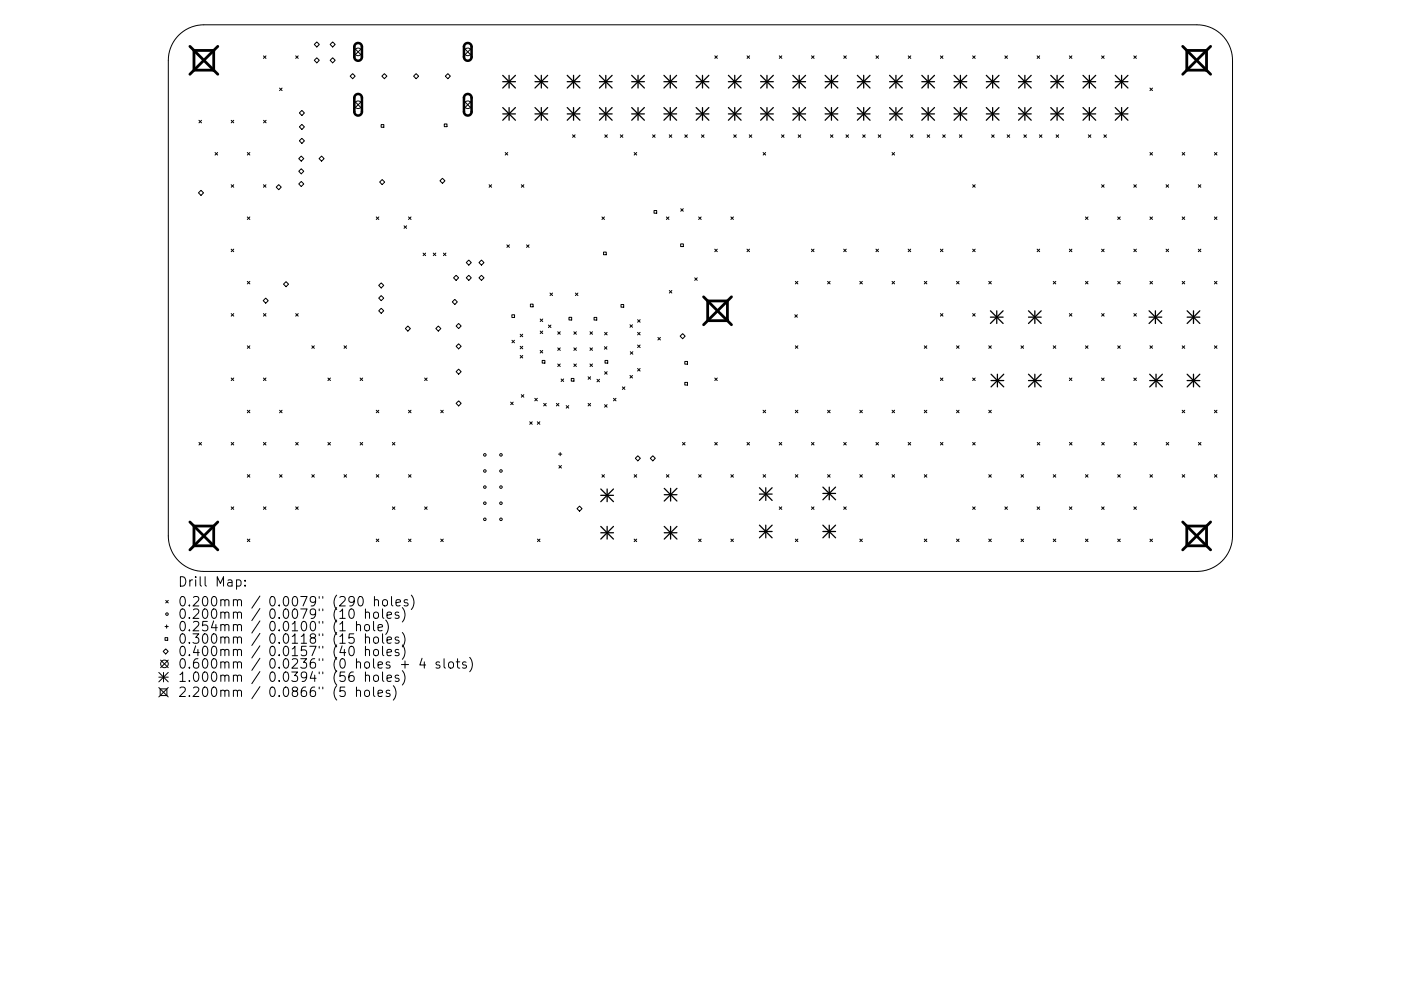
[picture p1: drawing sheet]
<svg xmlns="http://www.w3.org/2000/svg" width="297mm" height="210mm" viewBox="0 0 297 210" stroke-linecap="round" stroke-linejoin="round" font-family="sans-serif">
<defs><g id="words">
<g font-size="2.8">
<text x="37.7" y="124.5">Drill Map:</text>
<text x="37.7" y="128.7">0.200mm / 0.0079&quot; (290 holes)</text>
<text x="37.7" y="131.3">0.200mm / 0.0079&quot; (10 holes)</text>
<text x="37.7" y="133.9">0.254mm / 0.0100&quot; (1 hole)</text>
<text x="37.7" y="136.6">0.300mm / 0.0118&quot; (15 holes)</text>
<text x="37.7" y="139.2">0.400mm / 0.0157&quot; (40 holes)</text>
<text x="37.7" y="141.9">0.600mm / 0.0236&quot; (0 holes + 4 slots)</text>
<text x="37.7" y="144.7">1.000mm / 0.0394&quot; (56 holes)</text>
<text x="37.7" y="147.9">2.200mm / 0.0866&quot; (5 holes)</text>
</g>
</g></defs>
<g fill="none" stroke="#000" stroke-width=".21">
<path d="M37.9 7.5a7.5 7.5 0 0 1 5.3-2.2h210.6a7.5 7.5 0 0 1 7.5 7.5v100.9a7.5 7.5 0 0 1-7.5 7.5h-210.6a7.5 7.5 0 0 1-7.5-7.5v-100.9a7.5 7.5 0 0 1 2.2-5.3zM55.9 11.9l.5 .5M56.4 11.9l-.5 .5M59.3 18.7l.5 .5M59.8 18.7l-.5 .5M62.7 11.9l.5 .5M63.2 11.9l-.5 .5M66.6 9.4l.6-.5 .5 .5-.5 .6zM66.6 12.8l.6-.5 .5 .5-.5 .5zM70 9.4l.5-.5 .6 .5-.6 .6zM70 12.8l.5-.5 .6 .5-.6 .5zM74.2 16.2l.6-.6 .5 .6-.5 .5z"/>
<path d="M75.1 10.2l1.6 1.6M76.7 10.2l-1.6 1.6M81 16.2l.5-.6 .5 .6-.5 .5zM87.7 16.2l.5-.6 .6 .6-.6 .5zM94.4 16.2l.6-.6 .5 .6-.5 .5zM98.4 10.2l1.6 1.6M100 10.2l-1.6 1.6M151.6 11.8l.5 .6M152.1 11.8l-.5 .6M158.4 11.8l.5 .6M158.9 11.8l-.5 .6M165.2 11.8l.6 .6"/>
<path d="M165.8 11.8l-.6 .6M172.1 11.8l.5 .6M172.6 11.8l-.5 .6M178.9 11.8l.5 .6M179.4 11.8l-.5 .6M185.7 11.8l.6 .6M186.3 11.8l-.6 .6M192.6 11.9l.5 .5M193.1 11.9l-.5 .5M199.4 11.9l.5 .5M199.9 11.9l-.5 .5M206.2 11.9l.6 .5"/>
<path d="M206.8 11.9l-.6 .5M213.1 11.9l.5 .5M213.6 11.9l-.5 .5M219.9 11.9l.5 .5M220.4 11.9l-.5 .5M226.7 11.9l.6 .5M227.3 11.9l-.6 .5M233.6 11.9l.5 .5M234.1 11.9l-.5 .5M240.4 11.9l.5 .5M240.9 11.9l-.5 .5M243.8 18.7l.6 .5"/>
<path d="M244.4 18.7l-.6 .5M42.2 25.5l.5 .6M42.7 25.5l-.5 .6M45.6 32.4l.5 .5M46.1 32.4l-.5 .5M49 25.5l.6 .6M49 39.2l.6 .5M49.6 25.5l-.6 .6M49.6 39.2l-.6 .5M52.4 32.4l.6 .5M53 32.4l-.6 .5M55.9 39.2l.5 .5"/>
<path d="M55.9 25.5l.5 .6M56.4 39.2l-.5 .5M56.4 25.5l-.5 .6M59.1 39.2l.5 .5-.5 .5-.5-.5zM63.3 33.7l.6-.6 .5 .6-.5 .5zM63.3 36.3l.6-.5 .5 .5-.5 .6zM63.3 39l.6-.5 .5 .5-.5 .6zM63.5 26.9l.5-.5 .5 .5-.5 .6zM63.5 29.9l.5-.6 .5 .6-.5 .5zM64 23.4l.5 .6-.5 .5-.5-.5zM67.6 33.7l.6-.6 .5 .6-.5 .5zM75.1 21.4l1.6 1.6"/>
<path d="M76.7 21.4l-1.6 1.6M80.5 38.6l.5-.5 .6 .5-.6 .6zM80.8 26.4h.6v.6h-.6zM93.3 38.4l.5-.6 .5 .6-.5 .5zM94.2 26.3h.6v.6h-.6zM98.4 21.4l1.6 1.6M100 21.4l-1.6 1.6M103.7 39.2l.5 .5M104.2 39.2l-.5 .5M107.1 32.4l.6 .5M107.7 32.4l-.6 .5M110.5 39.2l.6 .5"/>
<path d="M111.1 39.2l-.6 .5M121.4 28.6l.5 .5M121.9 28.6l-.5 .5M128.2 28.6l.6 .5M128.8 28.6l-.6 .5M131.5 28.6l.6 .5M132.1 28.6l-.6 .5M134.5 32.4l.5 .5M135 32.4l-.5 .5M138.4 28.6l.5 .5M138.9 28.6l-.5 .5M141.9 28.6l.5 .5"/>
<path d="M142.4 28.6l-.5 .5M145.2 28.6l.5 .5M145.7 28.6l-.5 .5M148.7 28.6l.6 .5M149.3 28.6l-.6 .5M155.6 28.6l.5 .5M156.1 28.6l-.5 .5M158.9 28.6l.5 .5M159.4 28.6l-.5 .5M161.8 32.4l.5 .5M162.3 32.4l-.5 .5M165.7 28.6l.5 .5"/>
<path d="M166.2 28.6l-.5 .5M169.2 28.6l.6 .5M169.8 28.6l-.6 .5M176.1 28.6l.5 .5M176.6 28.6l-.5 .5M179.4 28.6l.5 .5M179.9 28.6l-.5 .5M182.9 28.6l.5 .5M183.4 28.6l-.5 .5M186.2 28.6l.5 .5M186.7 28.6l-.5 .5M189.1 32.4l.6 .5"/>
<path d="M189.7 32.4l-.6 .5M193 28.6l.6 .5M193.6 28.6l-.6 .5M196.6 28.6l.5 .5M197.1 28.6l-.5 .5M199.9 28.6l.5 .5M200.4 28.6l-.5 .5M203.4 28.6l.5 .5M203.9 28.6l-.5 .5M206.2 39.2l.6 .5M206.8 39.2l-.6 .5M210.2 28.6l.6 .5"/>
<path d="M210.8 28.6l-.6 .5M213.5 28.6l.6 .5M214.1 28.6l-.6 .5M217.1 28.6l.5 .5M217.6 28.6l-.5 .5M220.4 28.6l.5 .5M220.9 28.6l-.5 .5M223.9 28.6l.6 .5M224.5 28.6l-.6 .5M230.7 28.6l.6 .5M231.3 28.6l-.6 .5M233.6 39.2l.5 .5"/>
<path d="M234 28.6l.6 .5M234.1 39.2l-.5 .5M234.6 28.6l-.6 .5M240.4 39.2l.5 .5M240.9 39.2l-.5 .5M243.8 32.4l.6 .5M244.4 32.4l-.6 .5M247.2 39.2l.6 .5M247.8 39.2l-.6 .5M250.6 32.4l.6 .5M251.2 32.4l-.6 .5M254.1 39.2l.5 .5"/>
<path d="M254.6 39.2l-.5 .5M257.5 32.4l.5 .5M258 32.4l-.5 .5M42.1 40.9l.5-.5 .6 .5-.6 .6zM49 52.9l.6 .5M49.6 52.9l-.6 .5M52.4 46l.6 .6M52.4 59.7l.6 .5M53 46l-.6 .6M53 59.7l-.6 .5M79.8 46l.5 .6M80.3 46l-.5 .6"/>
<path d="M85.7 47.9l.5 .6M86.2 47.9l-.5 .6M86.6 46l.5 .6M87.1 46l-.5 .6M89.7 53.7l.5 .5M90.2 53.7l-.5 .5M91.9 53.7l.5 .5M92.4 53.7l-.5 .5M94 53.7l.5 .5M94.5 53.7l-.5 .5M96.2 58.9l.5-.5 .5 .5-.5 .6zM98.9 58.9l.5-.5 .5 .5-.5 .6z"/>
<path d="M99.4 55.2l.5 .5-.5 .6-.5-.6zM101.5 58.9l.6-.5 .5 .5-.5 .6zM102.1 55.2l.5 .5-.5 .6-.6-.6zM107.5 51.9l.5 .6M108 51.9l-.5 .6M111.6 51.9l.6 .6M112.2 51.9l-.6 .6M127.6 46l.6 .6M128 53.5h.5v.6h-.5zM128.2 46l-.6 .6M138.7 44.7h.5v.5h-.5zM141.3 46l.5 .6"/>
<path d="M141.8 46l-.5 .6M144.3 51.7h.6v.6h-.6zM144.3 44.3l.6 .5M144.9 44.3l-.6 .5M147.3 58.9l.5 .6M147.8 58.9l-.5 .6M148.1 46l.6 .6M148.7 46l-.6 .6M151.5 52.9l.6 .5M152.1 52.9l-.6 .5M155 46l.5 .6M155.5 46l-.5 .6"/>
<path d="M158.4 52.9l.5 .5M158.9 52.9l-.5 .5M168.6 59.7l.6 .5M169.2 59.7l-.6 .5M172 52.9l.6 .5M172.6 52.9l-.6 .5M175.5 59.7l.5 .5M176 59.7l-.5 .5M178.9 52.9l.5 .5M179.4 52.9l-.5 .5M182.3 59.7l.5 .5M182.8 59.7l-.5 .5"/>
<path d="M185.7 52.9l.6 .5M186.3 52.9l-.6 .5M189.1 59.7l.6 .5M189.7 59.7l-.6 .5M192.6 52.9l.5 .5M193.1 52.9l-.5 .5M196 59.7l.5 .5M196.5 59.7l-.5 .5M199.4 52.9l.5 .5M199.9 52.9l-.5 .5M202.8 59.7l.5 .5M203.3 59.7l-.5 .5"/>
<path d="M206.2 52.9l.6 .5M206.8 52.9l-.6 .5M209.6 59.7l.6 .5M210.2 59.7l-.6 .5M219.9 52.9l.5 .5M220.4 52.9l-.5 .5M223.3 59.7l.5 .5M223.8 59.7l-.5 .5M226.7 52.9l.6 .5M227.3 52.9l-.6 .5M230.1 46l.6 .6M230.1 59.7l.6 .5"/>
<path d="M230.7 46l-.6 .6M230.7 59.7l-.6 .5M233.6 52.9l.5 .5M234.1 52.9l-.5 .5M237 46l.5 .6M237 59.7l.5 .5M237.5 46l-.5 .6M237.5 59.7l-.5 .5M240.4 52.9l.5 .5M240.9 52.9l-.5 .5M243.8 46l.6 .6M243.8 59.7l.6 .5"/>
<path d="M244.4 46l-.6 .6M244.4 59.7l-.6 .5M247.2 52.9l.6 .5M247.8 52.9l-.6 .5M250.6 59.7l.6 .5M250.6 46l.6 .6M251.2 46l-.6 .6M251.2 59.7l-.6 .5M254.1 52.9l.5 .5M254.6 52.9l-.5 .5M257.5 59.7l.5 .5M257.5 46l.5 .6"/>
<path d="M258 59.7l-.5 .5M258 46l-.5 .6M49 66.5l.6 .6M49.6 66.5l-.6 .6M52.4 73.4l.6 .5M53 73.4l-.6 .5M55.9 66.5l.5 .6M56.3 63.3l.6 .5-.6 .5-.5-.5zM56.4 66.5l-.5 .6M60.1 60.3l.5-.5 .6 .5-.6 .5zM62.7 66.5l.5 .6M63.2 66.5l-.5 .6"/>
<path d="M66.1 73.4l.5 .5M66.6 73.4l-.5 .5M72.9 73.4l.6 .5M73.5 73.4l-.6 .5M80.8 60l.6 .6-.6 .5-.5-.5zM80.8 62.7l.6 .6-.6 .5-.5-.5zM80.8 65.4l.6 .5-.6 .6-.5-.6zM86.5 69.2l.5 .5-.5 .5-.6-.5zM92.4 69.7l.5-.5 .6 .5-.6 .5zM96.4 63.5l.6 .6-.6 .5-.5-.5zM96.7 69.2l.5-.6 .6 .6-.6 .5zM96.7 73.5l.5-.6 .6 .6-.6 .5z"/>
<path d="M96.7 78.9l.5-.6 .6 .6-.6 .5zM108.5 66.8h.6v.6h-.6zM108.5 72.2l.6 .5M109.1 72.2l-.6 .5M110.3 70.9l.5 .6M110.3 73.5l.5 .5M110.3 75.4l.5 .6M110.8 70.9l-.5 .6M110.8 73.5l-.5 .5M110.8 75.4l-.5 .6M112.5 64.5h.5v.6h-.5zM114.5 67.7l.6 .5"/>
<path d="M114.5 70.2l.6 .6M114.5 74.4l.6 .5M115 76.5h.5v.5h-.5zM115.1 67.7l-.6 .5M115.1 70.2l-.6 .6M115.1 74.4l-.6 .5M116.3 69l.5 .5M116.6 62.2l.6 .5M116.8 69l-.5 .5M117.2 62.2l-.6 .5M118.2 70.4l.6 .5M118.2 73.8l.6 .5"/>
<path d="M118.2 77.2l.6 .6M118.8 70.4l-.6 .5M118.8 73.8l-.6 .5M118.8 77.2l-.6 .6M120.6 67.3h.6v.6h-.6zM121.7 73.8l.5 .5M121.7 77.2l.5 .6M121.7 70.4l.5 .5M122 62.2l.5 .5M122.2 70.4l-.5 .5M122.2 73.8l-.5 .5M122.2 77.2l-.5 .6"/>
<path d="M122.5 62.2l-.5 .5M124.7 79.9l.5 .6M125.1 77.2l.5 .6M125.1 70.4l.5 .5M125.1 73.8l.5 .5M125.2 79.9l-.5 .6M125.6 70.4l-.5 .5M125.6 73.8l-.5 .5M125.6 77.2l-.5 .6M125.9 67.3h.6v.6h-.6zM128.1 73.6l.6 .5M128.2 70.5l.5 .6"/>
<path d="M128.2 78.9l.5 .5M128.3 76.5h.5v.5h-.5zM128.7 73.6l-.6 .5M128.7 78.9l-.5 .5M128.7 70.5l-.5 .6M131.7 64.6h.5v.6h-.5zM133.6 68.9l.5 .5M133.6 79.7l.5 .5M133.6 74.6l.6 .6M134.1 68.9l-.5 .5M134.1 79.7l-.5 .5M134.2 74.6l-.6 .6"/>
<path d="M135.2 70.5l.5 .6M135.2 67.8l.5 .6M135.2 73.2l.5 .5M135.2 78.2l.5 .5M135.7 67.8l-.5 .6M135.7 70.5l-.5 .6M135.7 73.2l-.5 .5M135.7 78.2l-.5 .5M139.5 71.6l.5 .5M140 71.6l-.5 .5M141.9 61.6l.5 .6M142.4 61.6l-.5 .6"/>
<path d="M144.7 70.8l.6 .5-.6 .6-.5-.6zM145.2 76.7h.6v.6h-.6zM168.5 66.8l.6 .5M168.6 73.4l.6 .5M169.1 66.8l-.6 .5M169.2 73.4l-.6 .5M196 73.4l.5 .5M196.5 73.4l-.5 .5M199.4 66.5l.5 .6M199.9 66.5l-.5 .6M202.8 73.4l.5 .5M203.3 73.4l-.5 .5"/>
<path d="M206.2 66.5l.6 .6M206.8 66.5l-.6 .6M209.6 73.4l.6 .5M210.2 73.4l-.6 .5M216.5 73.4l.5 .5M217 73.4l-.5 .5M223.3 73.4l.5 .5M223.8 73.4l-.5 .5M226.7 66.5l.6 .6M227.3 66.5l-.6 .6M230.1 73.4l.6 .5M230.7 73.4l-.6 .5"/>
<path d="M233.6 66.5l.5 .6M234.1 66.5l-.5 .6M237 73.4l.5 .5M237.5 73.4l-.5 .5M240.4 66.5l.5 .6M240.9 66.5l-.5 .6M243.8 73.4l.6 .5M244.4 73.4l-.6 .5M250.6 73.4l.6 .5M251.2 73.4l-.6 .5M257.5 73.4l.5 .5M258 73.4l-.5 .5"/>
<path d="M42.2 93.9l.5 .5M42.7 93.9l-.5 .5M49 80.2l.6 .5M49 93.9l.6 .5M49.6 80.2l-.6 .5M49.6 93.9l-.6 .5M52.4 87l.6 .6M53 87l-.6 .6M55.9 80.2l.5 .5M55.9 93.9l.5 .5M56.4 80.2l-.5 .5M56.4 93.9l-.5 .5"/>
<path d="M59.3 87l.5 .6M59.8 87l-.5 .6M62.7 93.9l.5 .5M63.2 93.9l-.5 .5M69.5 80.2l.6 .5M69.5 93.9l.6 .5M70.1 93.9l-.6 .5M70.1 80.2l-.6 .5M76.4 80.2l.5 .5M76.4 93.9l.5 .5M76.9 80.2l-.5 .5M76.9 93.9l-.5 .5"/>
<path d="M79.8 87l.5 .6M80.3 87l-.5 .6M83.2 93.9l.5 .5M83.7 93.9l-.5 .5M86.6 87l.5 .6M87.1 87l-.5 .6M90 80.2l.6 .5M90.6 80.2l-.6 .5M93.4 87l.6 .6M94 87l-.6 .6M96.7 85.6l.5-.6 .6 .6-.6 .5zM108.3 85.3l.5 .6"/>
<path d="M108.8 85.3l-.5 .6M110.5 83.7l.6 .6M111.1 83.7l-.6 .6M112.3 89.5l.5 .5M112.8 89.5l-.5 .5M113.4 84.5l.5 .5M113.9 84.5l-.5 .5M113.9 89.5l.6 .5M114.5 89.5l-.6 .5M115.3 85.6l.5 .5M115.8 85.6l-.5 .5M118 85.6l.5 .5"/>
<path d="M118.4 96.3h.7M118.5 85.6l-.5 .5M118.5 98.8l.5 .5M118.8 96v.7M119 80.4l.5 .5M119 98.8l-.5 .5M119.5 80.4l-.5 .5M120 86.1l.6 .5M120.6 86.1l-.6 .5M121.1 80.3h.6v.6h-.6zM124.7 85.6l.5 .5M125.2 85.6l-.5 .5"/>
<path d="M126.6 80.5l.5 .5M127.1 80.5l-.5 .5M128.2 85.9l.5 .5M128.7 85.9l-.5 .5M130.1 84.5l.5 .5M130.6 84.5l-.5 .5M132 82.1l.5 .5M132.5 82.1l-.5 .5M135.2 96.7l.6 .5-.6 .6-.5-.6zM138.4 96.7l.5 .5-.5 .6-.5-.6zM144.7 93.9l.5 .5M145.2 81.1h.6v.6h-.6z"/>
<path d="M145.2 93.9l-.5 .5M151.5 80.2l.6 .5M151.5 93.9l.6 .5M152.1 80.2l-.6 .5M152.1 93.9l-.6 .5M158.4 93.9l.5 .5M158.9 93.9l-.5 .5M161.8 87l.5 .6M162.3 87l-.5 .6M165.2 93.9l.5 .5M165.7 93.9l-.5 .5M168.6 87l.6 .6"/>
<path d="M169.2 87l-.6 .6M172 93.9l.6 .5M172.6 93.9l-.6 .5M175.5 87l.5 .6M176 87l-.5 .6M178.9 93.9l.5 .5M179.4 93.9l-.5 .5M182.3 87l.5 .6M182.8 87l-.5 .6M185.7 93.9l.6 .5M186.3 93.9l-.6 .5M189.1 87l.6 .6"/>
<path d="M189.7 87l-.6 .6M192.6 93.9l.5 .5M193.1 93.9l-.5 .5M196 87l.5 .6M196.5 87l-.5 .6M199.4 80.2l.5 .5M199.4 93.9l.5 .5M199.9 80.2l-.5 .5M199.9 93.9l-.5 .5M202.8 87l.5 .6M203.3 87l-.5 .6M206.2 80.2l.6 .5"/>
<path d="M206.2 93.9l.6 .5M206.8 80.2l-.6 .5M206.8 93.9l-.6 .5M209.6 87l.6 .6M210.2 87l-.6 .6M219.9 93.9l.6 .5M220.5 93.9l-.6 .5M226.7 80.2l.6 .5M226.8 93.9l.5 .5M227.3 80.2l-.6 .5M227.3 93.9l-.5 .5M233.6 80.2l.5 .5"/>
<path d="M233.6 93.9l.5 .5M234.1 80.2l-.5 .5M234.1 93.9l-.5 .5M240.4 80.2l.5 .5M240.4 93.9l.6 .5M240.9 80.2l-.5 .5M241 93.9l-.6 .5M247.3 93.9l.5 .5M247.8 93.9l-.5 .5M250.6 87l.6 .6M251.2 87l-.6 .6M254.1 93.9l.5 .5"/>
<path d="M254.6 93.9l-.5 .5M257.5 87l.5 .6M258 87l-.5 .6M49 107.5l.6 .6M49.6 107.5l-.6 .6M52.4 100.7l.6 .5M52.4 114.4l.6 .5M53 100.7l-.6 .5M53 114.4l-.6 .5M55.9 107.5l.5 .6M56.4 107.5l-.5 .6M59.3 100.7l.5 .5"/>
<path d="M59.8 100.7l-.5 .5M62.7 107.5l.5 .6M63.2 107.5l-.5 .6M66.1 100.7l.5 .5M66.6 100.7l-.5 .5M72.9 100.7l.6 .5M73.5 100.7l-.6 .5M79.8 114.4l.5 .5M79.8 100.7l.5 .5M80.3 100.7l-.5 .5M80.3 114.4l-.5 .5M83.2 107.5l.5 .6"/>
<path d="M83.7 107.5l-.5 .6M86.6 114.4l.5 .5M86.6 100.7l.5 .5M87.1 100.7l-.5 .5M87.1 114.4l-.5 .5M90 107.5l.6 .6M90.6 107.5l-.6 .6M93.4 114.4l.6 .5M94 114.4l-.6 .5M113.9 114.4l.6 .5M114.5 114.4l-.6 .5M122.3 107.9l.6-.5 .5 .5-.5 .6z"/>
<path d="M127.6 100.7l.6 .5M128.2 100.7l-.6 .5M134.5 100.7l.5 .5M134.5 114.4l.5 .5M135 100.7l-.5 .5M135 114.4l-.5 .5M141.3 100.7l.5 .5M141.8 100.7l-.5 .5M148.1 100.7l.6 .5M148.1 114.4l.6 .5M148.7 100.7l-.6 .5M148.7 114.4l-.6 .5"/>
<path d="M155 100.7l.5 .5M155 114.4l.5 .5M155.5 100.7l-.5 .5M155.5 114.4l-.5 .5M161.8 100.7l.5 .5M162.3 100.7l-.5 .5M165.2 107.5l.5 .6M165.7 107.5l-.5 .6M168.6 100.7l.6 .5M168.6 114.4l.6 .5M169.2 100.7l-.6 .5M169.2 114.4l-.6 .5"/>
<path d="M172 107.5l.6 .6M172.6 107.5l-.6 .6M175.5 100.7l.5 .5M176 100.7l-.5 .5M178.9 107.5l.5 .6M179.4 107.5l-.5 .6M182.3 114.4l.5 .5M182.3 100.7l.5 .5M182.8 100.7l-.5 .5M182.8 114.4l-.5 .5M189.1 100.7l.6 .5M189.7 100.7l-.6 .5"/>
<path d="M196 114.4l.5 .5M196 100.7l.5 .5M196.5 100.7l-.5 .5M196.5 114.4l-.5 .5M202.8 114.4l.5 .5M203.3 114.4l-.5 .5M206.2 107.5l.6 .6M206.8 107.5l-.6 .6M209.6 114.4l.6 .5M209.6 100.7l.6 .5M210.2 100.7l-.6 .5M210.2 114.4l-.6 .5"/>
<path d="M213.1 107.5l.5 .6M213.6 107.5l-.5 .6M216.5 100.7l.5 .5M216.5 114.4l.5 .5M217 100.7l-.5 .5M217 114.4l-.5 .5M219.9 107.5l.5 .6M220.4 107.5l-.5 .6M223.3 114.4l.5 .5M223.3 100.7l.5 .5M223.8 100.7l-.5 .5M223.8 114.4l-.5 .5"/>
<path d="M226.7 107.5l.6 .6M227.3 107.5l-.6 .6M230.1 114.4l.6 .5M230.1 100.7l.6 .5M230.7 100.7l-.6 .5M230.7 114.4l-.6 .5M233.6 107.5l.5 .6M234.1 107.5l-.5 .6M237 114.4l.5 .5M237 100.7l.5 .5M237.5 100.7l-.5 .5M237.5 114.4l-.5 .5"/>
<path d="M240.4 107.5l.5 .6M240.9 107.5l-.5 .6M243.8 100.7l.6 .5M243.8 114.4l.6 .5M244.4 100.7l-.6 .5M244.4 114.4l-.6 .5M250.6 100.7l.6 .5M251.2 100.7l-.6 .5M257.5 100.7l.5 .5M258 100.7l-.5 .5M34.6 138.2l.5-.5 .6 .5-.6 .6zM35 135.3h.6v.6h-.6z"/>
<path d="M35 132.9h.7M35.1 127.4l.6 .5M35.3 132.6v.7M35.7 127.4l-.6 .5M50.2 123.1l.5-.1 .4 .4v.6l-.2 .3h-.7M52 124.2v.2M52 123.1v.2M72.1 132.4l.5-.6v2M74.2 129.4l.4-.2a1.25 1.25 0 0 1 0 2l-.4-.1-.1-.3-.1-.8zM74.2 137.3l.4-.2a1.25 1.25 0 0 1 0 2l-.4-.1-.1-.3-.1-.8zM75 134.5h-.9l-.1 .9 .2-.2 .7 .1 .2 .3-.1 .7-.3 .2h-.5l-.2-.2M75.6 132.7a.5 .5 0 0 1 .8 .1v1"/>
<path d="M75.6 131.8v2M76.1 126.7l.4-.1a1.25 1.25 0 0 1 0 2l-.3-.1-.2-.3-.1-.9zM77.4 132.7a.54 .54 0 0 1 .5-.2 .54 .54 0 0 1 .4 .4v.6a.54 .54 0 0 1-.5 .4 .54 .54 0 0 1-.5-.4zM77.5 130.1a.5 .5 0 0 1 .8 0v1.1M77.5 135.3a.5 .5 0 0 1 .8 .1v1.1M77.5 138a.5 .5 0 0 1 .8 .1v1M77.5 129.2v2M77.5 134.5v2M77.5 137.1v2M79.2 131.8v1.8l.3 .2M79.3 130.1a.54 .54 0 0 1 .5-.2 .54 .54 0 0 1 .4 .3v.6a.54 .54 0 0 1-.5 .4 .54 .54 0 0 1-.5-.4zM79.3 135.3a.54 .54 0 0 1 .5-.2 .54 .54 0 0 1 .4 .4v.6a.54 .54 0 0 1-.5 .4 .54 .54 0 0 1-.5-.4z"/>
<path d="M79.3 138a.54 .54 0 0 1 .5-.2 .54 .54 0 0 1 .4 .4v.5a.54 .54 0 0 1-.5 .4 .54 .54 0 0 1-.5-.4zM79.4 127.4l.3-.2 .5 .1v1.3M79.4 126.6v2M80.2 133.2l.9-.2-.1-.4-.6-.1-.2 .3v.9h.8M81.1 129.2v1.7l.3 .3M81.1 134.5v1.7l.3 .3M81.1 137.1v1.7l.3 .3M81.2 127.4l.3-.2a.54 .54 0 0 1 .7 .4v.6a.54 .54 0 0 1-.6 .4 .54 .54 0 0 1-.5-.4zM81.8 131.6a2.29 2.29 0 0 1 0 3M82.1 130.5l.9-.2-.1-.3-.6-.1-.2 .2 .1 1h.7M82.1 135.8l.9-.2-.1-.4-.6-.1-.2 .3 .1 1h.7M82.1 138.5l.9-.2-.1-.4-.6-.1-.2 .3 .1 .9h.7"/>
<path d="M83 126.6v1.7l.3 .3M84 127.9l.9-.2-.1-.4-.6-.1-.2 .3 .1 1h.7M84.5 130l-.4-.1-.3 .2 .1 .3 .6 .2v.5h-.7M84.5 135.2l-.4-.1-.3 .3 .1 .3 .6 .2v.5h-.7M84.5 137.9l-.4-.1-.3 .3 .1 .3 .6 .1v.5h-.7M85.3 128.9a2.29 2.29 0 0 1 0 3.1M85.3 134.2a2.29 2.29 0 0 1 0 3M85.3 136.8a2.29 2.29 0 0 1 0 3.1M86.4 127.3l-.4-.1-.3 .3 .1 .3 .6 .2v.5h-.7M87.2 126.3a2.29 2.29 0 0 1 0 3M89.5 139.7l-.5 1.4h1.2M94.2 139.8v1.7l.2 .3"/>
<path d="M97 139.8v1.7l.1 .2 .4 .1M99.6 139.5a2.29 2.29 0 0 1 0 3M33.7 142.7l2 2M33.7 143.7h2M33.7 145.9l2 2M34 146.2h1.4v1.4h-1.4zM34.1 140l1.6 1.7M34.7 142.7v2M35.7 140l-1.6 1.7M35.7 142.7l-2 2M35.7 145.9l-2 2M74.9 142.6a.79 .79 0 0 0-.9 .8v.8l.2 .3 .5 .1 .3-.2 .1-.7-.2-.3-.6-.1-.3 .4"/>
<path d="M75.6 146.6a.5 .5 0 0 1 .8 .1v1.1M75.6 145.8v2M77.4 146.6a.54 .54 0 0 1 .5-.2 .54 .54 0 0 1 .4 .4v.6a.54 .54 0 0 1-.5 .4 .54 .54 0 0 1-.5-.4zM77.5 143.4a.5 .5 0 0 1 .8 .1v1.1M77.5 142.6v2M79.2 145.8v1.7l.3 .3M79.4 143.3a.54 .54 0 0 1 .8 .3v.6a.54 .54 0 0 1-.5 .4 .54 .54 0 0 1-.5-.4v-.6zM80.2 147.1l.9-.2-.1-.4-.6-.1-.2 .3v1h.8M81.1 142.6v1.7l.3 .3M82.1 143.9l.9-.2-.1-.4-.6-.1-.2 .3 .1 1h.7M82.6 146.5l-.4-.1-.3 .3 .1 .3 .6 .2v.5h-.7M83.4 145.5a2.29 2.29 0 0 1 0 3"/>
<path d="M84.5 143.3l-.4-.1-.3 .3 .1 .3 .6 .2v.5h-.7M85.1 141h1.5M85.3 142.3a2.29 2.29 0 0 1 0 3M85.9 140.2v1.6M90 140.4v1.4M93.2 140.5l-.5-.1-.3 .3 .1 .3 .7 .2v.5h-.8M95.2 140.6a.54 .54 0 0 1 .5-.2 .54 .54 0 0 1 .5 .4l-.1 .8a.54 .54 0 0 1-.6 .2 .54 .54 0 0 1-.4-.4zM96.7 140.4h.8M98.8 140.5l-.5-.1-.2 .3 .1 .3 .6 .2v.5h-.7"/>
<circle cx="75.9" cy="11" r=".81"/>
<circle cx="99.2" cy="11" r=".81"/>
<circle cx="75.9" cy="22.2" r=".81"/>
<circle cx="99.2" cy="22.2" r=".81"/>
<circle cx="102.8" cy="96.5" r=".27"/>
<circle cx="102.8" cy="99.9" r=".27"/>
<circle cx="106.2" cy="96.5" r=".27"/>
<circle cx="106.2" cy="99.9" r=".27"/>
<circle cx="102.8" cy="110.2" r=".27"/>
<circle cx="102.8" cy="103.3" r=".27"/>
<circle cx="102.8" cy="106.8" r=".27"/>
<circle cx="106.2" cy="106.8" r=".27"/>
<circle cx="106.2" cy="110.2" r=".27"/>
<circle cx="106.2" cy="103.3" r=".27"/>
<circle cx="35.4" cy="130.3" r=".27"/>
<circle cx="34.9" cy="140.9" r=".81"/>
</g>
<path d="M75.4 9.4a.81 .81 0 0 1 .8-.2 .81 .81 0 0 1 .5 .7v2.2a.81 .81 0 0 1-.8 .8 .81 .81 0 0 1-.8-.8v-2.2zM98.6 9.4a.81 .81 0 0 1 .9-.2 .81 .81 0 0 1 .5 .7v2.2a.81 .81 0 0 1-.8 .8 .81 .81 0 0 1-.8-.8v-2.2zM75.4 20.2a.81 .81 0 0 1 .8-.2 .81 .81 0 0 1 .5 .7v3a.81 .81 0 0 1-.8 .8 .81 .81 0 0 1-.8-.8v-3zM98.6 20.2a.81 .81 0 0 1 .9-.2 .81 .81 0 0 1 .5 .7v3a.81 .81 0 0 1-.8 .8 .81 .81 0 0 1-.8-.8v-3z" fill="none" stroke="#000" stroke-width=".54"/>
<g fill="none" stroke="#000" stroke-width=".27">
<path d="M106.6 16l2.7 2.7M106.6 17.3h2.7M107.9 16v2.7M109.3 16l-2.7 2.7M113.4 17.3h2.7M113.4 16l2.7 2.7M114.8 16v2.7M116.1 16l-2.7 2.7M120.3 17.3h2.7M120.3 16l2.7 2.7M121.6 16v2.7M123 16l-2.7 2.7"/>
<path d="M127.1 17.3h2.7M127.1 16l2.7 2.7M128.4 16v2.7M129.8 16l-2.7 2.7M133.9 17.3h2.7M133.9 16l2.7 2.7M135.3 16v2.7M136.6 16l-2.7 2.7M140.8 17.3h2.7M140.8 16l2.7 2.7M142.1 16v2.7M143.5 16l-2.7 2.7"/>
<path d="M147.6 17.3h2.7M147.6 16l2.7 2.7M148.9 16v2.7M150.3 16l-2.7 2.7M154.4 17.3h2.7M154.4 16l2.7 2.7M155.8 16v2.7M157.1 16l-2.7 2.7M161.3 17.3h2.7M161.3 16l2.7 2.7M162.6 16v2.7M164 16l-2.7 2.7"/>
<path d="M168.1 17.3h2.7M168.1 16l2.7 2.7M169.4 16v2.7M170.8 16l-2.7 2.7M174.9 17.3h2.7M174.9 16l2.7 2.7M176.3 16v2.7M177.6 16l-2.7 2.7M181.8 17.3h2.7M181.8 16l2.7 2.7M183.1 16v2.7M184.5 16l-2.7 2.7"/>
<path d="M188.6 17.3h2.7M188.6 16l2.7 2.7M190 16v2.7M191.3 16l-2.7 2.7M195.4 17.3h2.7M195.4 16l2.7 2.7M196.8 16v2.7M198.1 16l-2.7 2.7M202.3 17.3h2.7M202.3 16l2.7 2.7M203.6 16v2.7M205 16l-2.7 2.7"/>
<path d="M209.1 17.3h2.7M209.1 16l2.7 2.7M210.5 16v2.7M211.8 16l-2.7 2.7M215.9 17.3h2.7M215.9 16l2.7 2.7M217.3 16v2.7M218.6 16l-2.7 2.7M222.8 17.3h2.7M222.8 16l2.7 2.7M224.1 16v2.7M225.5 16l-2.7 2.7"/>
<path d="M229.6 17.3h2.7M229.6 16l2.7 2.7M231 16v2.7M232.3 16l-2.7 2.7M236.5 17.3h2.6M236.5 16l2.6 2.7M237.8 16v2.7M239.1 16l-2.6 2.7M106.6 22.8l2.7 2.7M106.6 24.2h2.7M107.9 22.8v2.7M109.3 22.8l-2.7 2.7"/>
<path d="M113.4 22.8l2.7 2.7M113.4 24.2h2.7M114.8 22.8v2.7M116.1 22.8l-2.7 2.7M120.3 24.2h2.7M120.3 22.8l2.7 2.7M121.6 22.8v2.7M123 22.8l-2.7 2.7M127.1 24.2h2.7M127.1 22.8l2.7 2.7M128.4 22.8v2.7M129.8 22.8l-2.7 2.7"/>
<path d="M133.9 24.2h2.7M133.9 22.8l2.7 2.7M135.3 22.8v2.7M136.6 22.8l-2.7 2.7M140.8 24.2h2.7M140.8 22.8l2.7 2.7M142.1 22.8v2.7M143.5 22.8l-2.7 2.7M147.6 24.2h2.7M147.6 22.8l2.7 2.7M148.9 22.8v2.7M150.3 22.8l-2.7 2.7"/>
<path d="M154.4 24.2h2.7M154.4 22.8l2.7 2.7M155.8 22.8v2.7M157.1 22.8l-2.7 2.7M161.3 24.2h2.7M161.3 22.8l2.7 2.7M162.6 22.8v2.7M164 22.8l-2.7 2.7M168.1 24.2h2.7M168.1 22.8l2.7 2.7M169.4 22.8v2.7M170.8 22.8l-2.7 2.7"/>
<path d="M174.9 24.2h2.7M174.9 22.8l2.7 2.7M176.3 22.8v2.7M177.6 22.8l-2.7 2.7M181.8 24.2h2.7M181.8 22.8l2.7 2.7M183.1 22.8v2.7M184.5 22.8l-2.7 2.7M188.6 24.2h2.7M188.6 22.8l2.7 2.7M190 22.8v2.7M191.3 22.8l-2.7 2.7"/>
<path d="M195.4 24.2h2.7M195.4 22.8l2.7 2.7M196.8 22.8v2.7M198.1 22.8l-2.7 2.7M202.3 24.2h2.7M202.3 22.8l2.7 2.7M203.6 22.8v2.7M205 22.8l-2.7 2.7M209.1 24.2h2.7M209.1 22.8l2.7 2.7M210.5 22.8v2.7M211.8 22.8l-2.7 2.7"/>
<path d="M215.9 24.2h2.7M215.9 22.8l2.7 2.7M217.3 22.8v2.7M218.6 22.8l-2.7 2.7M222.8 24.2h2.7M222.8 22.8l2.7 2.7M224.1 22.8v2.7M225.5 22.8l-2.7 2.7M229.6 24.2h2.7M229.6 22.8l2.7 2.7M231 22.8v2.7M232.3 22.8l-2.7 2.7"/>
<path d="M236.5 24.2h2.6M236.5 22.8l2.6 2.7M237.8 22.8v2.7M239.1 22.8l-2.6 2.7M210 65.9l2.7 2.7M210 67.3h2.7M210.1 79.4l2.7 2.7M211.3 65.9v2.7M211.5 79.4v2.7M212.7 65.9l-2.7 2.7M212.8 79.4l-2.7 2.7M218.1 79.4l2.7 2.7"/>
<path d="M218.1 67.3h2.7M218.1 65.9l2.7 2.7M219.4 65.9v2.7M219.4 79.4v2.7M220.8 65.9l-2.7 2.7M220.8 79.4l-2.7 2.7M243.6 67.3h2.7M243.6 65.9l2.7 2.7M243.8 79.4l2.6 2.7M245 65.9v2.7M245.1 79.4v2.7M246.3 65.9l-2.7 2.7"/>
<path d="M246.4 79.4l-2.6 2.7M251.7 67.3h2.7M251.7 65.9l2.7 2.7M251.7 79.4l2.7 2.7M253 65.9v2.7M253 79.4v2.7M254.4 65.9l-2.7 2.7M254.4 79.4l-2.7 2.7M210.1 80.7h2.7M218.1 80.7h2.7M243.8 80.7h2.6M251.7 80.7h2.7"/>
<path d="M127.4 103.7l2.7 2.7M127.4 105.1h2.7M127.4 111.7l2.7 2.7M127.4 113h2.7M128.7 103.7v2.7M128.7 111.7v2.7M130.1 103.7l-2.7 2.7M130.1 111.7l-2.7 2.7M140.8 113h2.7M140.8 103.6l2.7 2.7M140.8 105h2.7M140.8 111.7l2.7 2.7"/>
<path d="M142.2 103.6v2.7M142.2 111.7v2.7M143.5 103.6l-2.7 2.7M143.5 111.7l-2.7 2.7M161 103.5l2.7 2.7M161 104.8h2.7M161 111.4l2.7 2.7M161 112.8h2.7M162.4 103.5v2.7M162.4 111.4v2.7M163.7 103.5l-2.7 2.7M163.7 111.4l-2.7 2.7"/>
<path d="M174.5 112.8h2.7M174.5 103.3l2.7 2.7M174.5 104.7h2.7M174.5 111.4l2.7 2.7M175.8 103.3v2.7M175.8 111.4v2.7M177.2 103.3l-2.7 2.7M177.2 111.4l-2.7 2.7"/>
</g>
<g fill="none" stroke="#000" stroke-width=".59">
<path d="M40.3 9.8l5.9 6M41.1 10.7h4.2v4.2h-4.2zM46.2 9.8l-5.9 6M250.8 9.8l5.9 6M251.6 10.7h4.2v4.2h-4.2zM256.7 9.8l-5.9 6M149.2 63l5.9 5.9M150 63.8h4.2v4.2h-4.2zM155.1 63l-5.9 5.9M40.3 110.7l5.9 6M41.1 111.6h4.2v4.2h-4.2zM46.2 110.7l-5.9 6"/>
<path d="M250.8 110.7l5.9 6M251.6 111.6h4.2v4.2h-4.2zM256.7 110.7l-5.9 6"/>
</g>
<use href="#words"/>
</svg>
